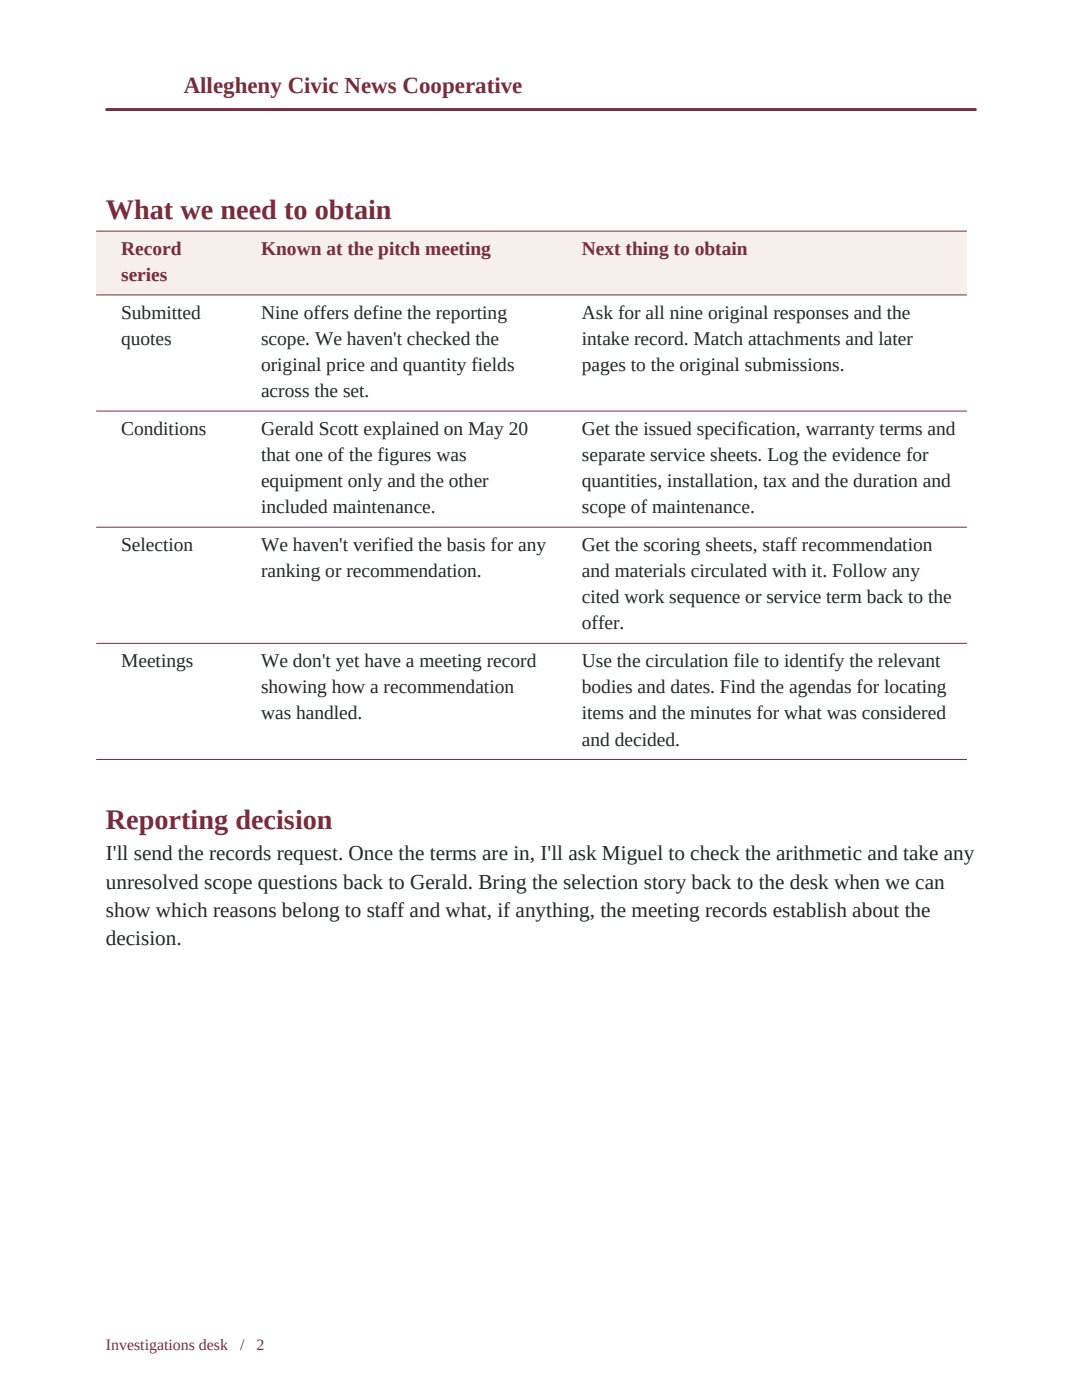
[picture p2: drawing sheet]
<svg xmlns="http://www.w3.org/2000/svg" width="216mm" height="279mm" viewBox="0 0 216 279" stroke-linecap="round" stroke-linejoin="round" font-family="sans-serif">
<defs><g id="words">
<g font-size="5.6" fill="#792c3d">
<text x="21.1" y="43.7">What we need to obtain</text>
<text x="21.1" y="165.4">Reporting decision</text>
</g>
<text font-size="4.6" fill="#792c3d" x="36.7" y="18.5">Allegheny Civic News Cooperative</text>
<g font-size="4.2" fill="#232826">
<text x="21.1" y="171.6">I'll send the records request. Once the terms are in, I'll ask Miguel to check the arithmetic and take any</text>
<text x="21.1" y="177.3">unresolved scope questions back to Gerald. Bring the selection story back to the desk when we can</text>
<text x="21.1" y="183">show which reasons belong to staff and what, if anything, the meeting records establish about the</text>
<text x="21.1" y="188.7">decision.</text>
</g>
<g font-size="3.9" fill="#792c3d">
<text x="24.2" y="50.9">Record</text>
<text x="52.1" y="50.9">Known at the pitch meeting</text>
<text x="116.1" y="50.9">Next thing to obtain</text>
<text x="24.2" y="56.1">series</text>
</g>
<g font-size="3.9" fill="#232826">
<text x="24.2" y="63.6">Submitted</text>
<text x="52.1" y="63.6">Nine offers define the reporting</text>
<text x="116.1" y="63.6">Ask for all nine original responses and the</text>
<text x="24.2" y="68.8">quotes</text>
<text x="52.1" y="68.8">scope. We haven't checked the</text>
<text x="116.1" y="68.8">intake record. Match attachments and later</text>
<text x="52.1" y="74">original price and quantity fields</text>
<text x="116.1" y="74">pages to the original submissions.</text>
<text x="52.1" y="79.3">across the set.</text>
<text x="24.2" y="86.8">Conditions</text>
<text x="52.1" y="86.8">Gerald Scott explained on May 20</text>
<text x="116.1" y="86.8">Get the issued specification, warranty terms and</text>
<text x="52.1" y="92">that one of the figures was</text>
<text x="116.1" y="92">separate service sheets. Log the evidence for</text>
<text x="52.1" y="97.2">equipment only and the other</text>
<text x="116.1" y="97.2">quantities, installation, tax and the duration and</text>
<text x="52.1" y="102.4">included maintenance.</text>
<text x="116.1" y="102.4">scope of maintenance.</text>
<text x="24.2" y="110">Selection</text>
<text x="52.1" y="110">We haven't verified the basis for any</text>
<text x="116.1" y="110">Get the scoring sheets, staff recommendation</text>
<text x="52.1" y="115.2">ranking or recommendation.</text>
<text x="116.1" y="115.2">and materials circulated with it. Follow any</text>
<text x="116.1" y="120.4">cited work sequence or service term back to the</text>
<text x="116.1" y="125.6">offer.</text>
<text x="24.2" y="133.1">Meetings</text>
<text x="52.1" y="133.1">We don't yet have a meeting record</text>
<text x="116.1" y="133.1">Use the circulation file to identify the relevant</text>
<text x="52.1" y="138.4">showing how a recommendation</text>
<text x="52.1" y="143.6">was handled.</text>
<text x="116.1" y="138.4">bodies and dates. Find the agendas for locating</text>
<text x="116.1" y="143.6">items and the minutes for what was considered</text>
<text x="116.1" y="148.8">and decided.</text>
</g>
<g font-size="3.2" fill="#792c3d">
<text x="21.1" y="269.4">Investigations desk</text>
<text x="47.9" y="269.4">/</text>
<text x="51.2" y="269.4">2</text>
</g>
</g></defs>
<g fill="#f6efeb">
<path d="M19.2 46h27.9v12.8h-27.9z" fill-rule="evenodd"/>
<path d="M47.1 46h64v12.8h-64z" fill-rule="evenodd"/>
<path d="M111.1 46h81.8v12.8h-81.8z" fill-rule="evenodd"/>
<path d="M19.2 46h27.9v12.8h-27.9z" fill-rule="evenodd"/>
<path d="M47.1 46h64v12.8h-64z" fill-rule="evenodd"/>
<path d="M111.1 46h81.8v12.8h-81.8z" fill-rule="evenodd"/>
</g>
<path d="M19.2 46.1h173.7M19.2 58.9h173.7M19.2 82h173.7M19.2 105.2h173.7M19.2 128.4h173.7M19.2 151.6h173.7" fill="none" stroke="#792c3d" stroke-width=".2"/>
<path d="M21.1 21.9h173.7" fill="none" stroke="#792c3d" stroke-width=".53"/>
<use href="#words"/>
</svg>
